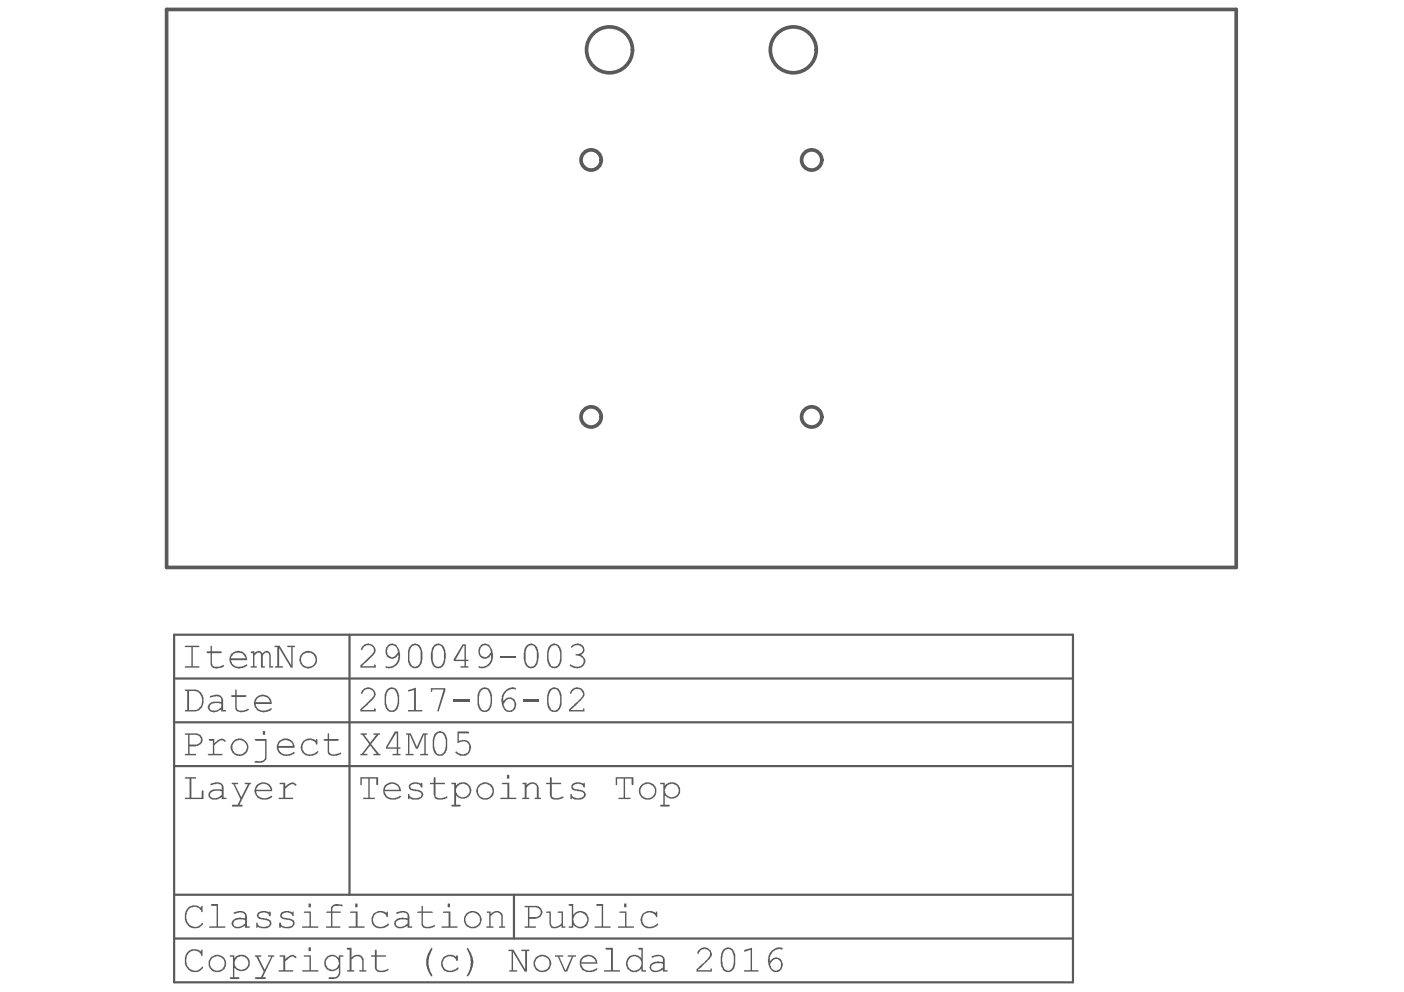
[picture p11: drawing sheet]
<svg xmlns="http://www.w3.org/2000/svg" width="297mm" height="210mm" viewBox="0 0 297 210" stroke-linecap="round" stroke-linejoin="round" font-family="sans-serif">
<path d="M36.8 134.3h190.2v73.6h-190.2zM73.9 134.3v55M36.8 152.8h190.2M36.8 143.6h190.2M36.8 162.1h190.2M36.8 198.6h190.2M36.8 189.3h190.2M108.7 189.3v9.3" fill="none" stroke="#5a5a5a" stroke-width=".46"/>
<g fill="#5a5a5a">
<path d="M39.1 164.6l2.4-.1-.1 .2h-.9v4.1h2.2v-1.4l.1-.2h.2l.1 1.9h-4l.1-.3h.9v-4.1h-1z"/>
<path d="M49 165.7h1.4v.2h-.7l1.4 2.8 1.3-2.8h-.6v-.2h1.3v.2h-.3l-2.1 4.4 .7 .1v.2l-.2 .1h-2.1l-.1-.2 .2-.2h1.1l.6-1.2-1.5-3.2h-.3z"/>
<path d="M59.2 165.6h1.1v.9a1.77 1.77 0 0 1 1.9-.9 .44 .44 0 0 1 .4 .6h-.1a1.04 1.04 0 0 0-1.7 .3l-.5 .4v1.9h1.6l.1 .2-3 .1v-.3h.9v-2.9h-.7z"/>
<path d="M49.8 145.9l.3 .1v1.1l2 .1-.2 .3h-1.8v2.3a1.14 1.14 0 0 0 1.7 .4l.6-.3a.21 .21 0 0 1 .2 .3 .21 .21 0 0 1-.3 .1 1.95 1.95 0 0 1-2.4-.1l-.1-2.7-.9-.1 .1-.3h.8z"/>
<path d="M39.2 136.6l3 .1v.2h-1.4v4.1h1.4v.3h-3.1l.1-.3h1.3v-4.1h-1.4z"/>
<path d="M44.5 136.7h.3v1.1l2.1 .1-.1 .3h-2v2.3a1.05 1.05 0 0 0 1.4 .6l1.1-.4a.4 .4 0 0 1 0 .4 .4 .4 0 0 1-.4 .2h-.1a1.96 1.96 0 0 1-2.1-.2l-.2-.5v-2.4h-.7l-.1-.2 .1-.2h.7z"/>
<path d="M53 137.9l.8-.1v.4a.92 .92 0 0 1 .9-.5 .92 .92 0 0 1 .8 .6 1.08 1.08 0 0 1 1.6-.3l.2 .5v2.5h.5v.3h-.8v-2.6a.63 .63 0 0 0-.5-.6 .63 .63 0 0 0-.7 .3l-.2 .3v2.3h.4v.3h-.8v-2.6a.61 .61 0 0 0-.5-.6 .61 .61 0 0 0-.7 .4l-.2 .2v2.3h.5l.1 .2-1.4 .1v-.3h.5v-2.8h-.4z"/>
<path d="M58.1 136.6h1.1l2.4 4.2v-3.9h-.8l-.1-.2h1.7v.2h-.5v4.4h-.4l-2.4-4.2v3.9h.7v.3h-1.6l.1-.3h.4v-4.1h-.6z"/>
<path d="M76.3 155.2h1.3v.3h-.6l1.3 1.7 1.3-1.7h-.6l.1-.3h1.3v.3h-.3l-1.6 1.9 1.7 2.1h.3v.3h-1.5v-.3h.7l-1.4-1.8-1.4 1.8h.8v.3h-1.5v-.3h.3l1.6-2.1-1.5-1.9-.4-.1z"/>
<path d="M85.9 155.2h1l1.3 2.8 1.3-2.8h1v.3h-.4v4h.5v.3h-1.7l.1-.3h.8v-4l-1.4 2.9h-.4l-1.4-2.9v4h.9v.3h-1.7v-.3h.5v-4h-.4z"/>
<path d="M96.8 154.8l2.5 .1v.3h-2.2v1.6a1.87 1.87 0 0 1 2.2 .3l.1 .1a1.63 1.63 0 0 1 0 1.9v.1a1.95 1.95 0 0 1-3.1-.1l.4-.1 .2 .2a1.44 1.44 0 0 0 1.9 .1 1.56 1.56 0 0 0-.1-2.3l-.7-.1-1.2 .3z"/>
<path d="M76.5 146.1a1.67 1.67 0 0 1 1.8-.5 1.67 1.67 0 0 1 1.2 1.4 3.1 3.1 0 0 1-1.2 1.6l-1.8 1.6h2.6l.2-.3 .2 .1v.5h-3.3a1.26 1.26 0 0 1 .8-1.1l1.3-1.2a1.88 1.88 0 0 0 .8-1.6 1.31 1.31 0 0 0-1.3-.8 1.31 1.31 0 0 0-1.2 1l-.3-.1z"/>
<path d="M86.3 146l1.7-.5v4.7h1.3v.3h-3v-.3h1.3v-4.2l-1.1 .3h-.2z"/>
<path d="M91.2 145.6h3v.5l-1.4 4.4h-.3v-.2l1.3-4.4h-2.3v.4l-.3 .1z"/>
<path d="M95.9 148h3.5v.5h-3.5z"/>
<path d="M110.7 148h3.4v.5h-3.4z"/>
<path d="M121 145.9a1.53 1.53 0 0 1 1.8-.3 1.53 1.53 0 0 1 .7 1.8l-.6 .9-2.1 1.9h2.6v-.3h.1l.1 .6h-3.2v-.5l2.1-1.8a1.32 1.32 0 0 0 .5-2.1 1.33 1.33 0 0 0-2.2 .7h-.2v-.3z"/>
<path d="M76.6 136.7a1.58 1.58 0 0 1 2-.4 1.58 1.58 0 0 1 .8 1.8l-2.9 2.9h2.6l.2-.4 .2 .2v.5h-3.3a1.26 1.26 0 0 1 .8-1.2l1.3-1.2a1.88 1.88 0 0 0 .8-1.6 1.31 1.31 0 0 0-1.3-.8 1.31 1.31 0 0 0-1.2 1l-.3-.1z"/>
<path d="M44.5 165.8l.2-.1a2.27 2.27 0 0 1 2.5 .4l.1 2.7h.6v.3h-1v-.5a2.02 2.02 0 0 1-2.6 .3 1.2 1.2 0 0 1 0-1.3 1.2 1.2 0 0 1 1.1-.6l1.5 .1v-.6a.54 .54 0 0 0-.7-.6h-1a.48 .48 0 0 1-.8 0zM44.5 167.8a.89 .89 0 0 0 .4 1 .89 .89 0 0 0 1 0l.4-.1 .6-.5v-.8h-.3a2.18 2.18 0 0 0-2.1 .4z"/>
<path d="M54.1 166.3a1.91 1.91 0 0 1 2.1-.7 1.91 1.91 0 0 1 1.4 1.8h-3.4a.98 .98 0 0 0 .6 1.1 2.08 2.08 0 0 0 2.6-.1 .25 .25 0 0 1 .2 .3 .25 .25 0 0 1-.3 .2 2.68 2.68 0 0 1-3-.3 1.85 1.85 0 0 1-.2-2.3zM54.6 166.3l-.4 .8h3.1a1.56 1.56 0 0 0-1.1-1.2 1.56 1.56 0 0 0-1.6 .4z"/>
<path d="M39.1 146l2.1-.1a2.02 2.02 0 0 1 1.9 2.1v.5a1.98 1.98 0 0 1-1.9 2h-2.1l.1-.3h.4v-4h-.5zM40 146.2v4h1.2a1.92 1.92 0 0 0 1.6-1.6l-.1-.8a1.72 1.72 0 0 0-1.5-1.6z"/>
<path d="M44.3 147.4h.1a2.08 2.08 0 0 1 2.6 .1l.2 .5v2.2h.6v.3h-1v-.5a2.01 2.01 0 0 1-2.5 .4 1.09 1.09 0 0 1-.2-1.1 1.09 1.09 0 0 1 .9-.7h1.8v-.7a1.22 1.22 0 0 0-1.5-.5l-.7 .2h-.2zM44.6 149.1a.78 .78 0 0 0-.1 1 .78 .78 0 0 0 1 .2l.7-.2 .6-.4v-.8h-.3a2.48 2.48 0 0 0-1.9 .2z"/>
<path d="M54.1 147.7a1.92 1.92 0 0 1 2.1-.5 1.92 1.92 0 0 1 1.3 1.8h-3.5a1.89 1.89 0 0 0 3.1 .9h.2a.25 .25 0 0 1 .2 .2 .25 .25 0 0 1-.3 .2l-.1 .1a2.74 2.74 0 0 1-2.9-.4 1.78 1.78 0 0 1-.1-2.3zM54.4 147.8l-.4 .8h3.2a1.68 1.68 0 0 0-2.8-.8z"/>
<path d="M49 138.3l.1-.1a1.97 1.97 0 0 1 2.1-.3 1.97 1.97 0 0 1 1.1 1.8l-3.4 .1a1.58 1.58 0 0 0 2.3 1.2l.5-.1a.44 .44 0 0 1 .6-.2 2.17 2.17 0 0 1-2.3 .7 2.17 2.17 0 0 1-1.5-2zM49.3 138.5l-.4 .8h3a1.65 1.65 0 0 0-2.6-.8z"/>
<path d="M63.3 139.6a1.9 1.9 0 0 1 3.8 0 1.9 1.9 0 0 1-3.8 0zM63.7 139.6a1.55 1.55 0 0 0 3.1 0 1.55 1.55 0 0 0-3.1 0z"/>
<path d="M83.6 154.8h.6v3.3h.5l-.1 .3h-.4v1.1h.5v.3h-1.6v-.3h.8v-1.1h-2.2v-.4zM83.7 155.2l-1.7 2.9h1.9v-2.9z"/>
<path d="M92 155.2a1.42 1.42 0 0 1 1.6-.4 1.42 1.42 0 0 1 .9 1.4v2.4a1.44 1.44 0 0 1-1.5 1.3 1.44 1.44 0 0 1-1.4-1.5v-1.9zM92.4 155.3l-.5 .9-.1 1.5a2.06 2.06 0 0 0 1 1.9 1.22 1.22 0 0 0 1.4-1.4l.1-1.2a1.86 1.86 0 0 0-1-1.9h-.6z"/>
<path d="M81.9 145.9a1.38 1.38 0 0 1 1.4-.4 1.38 1.38 0 0 1 .9 1.1l.2 .5v1.9a1.68 1.68 0 0 1-1.7 1.6 1.76 1.76 0 0 1-1.3-1.9v-1.7zM82.2 146.1l-.4 .7-.1 1.7a2.06 2.06 0 0 0 1 1.8 1.35 1.35 0 0 0 1.3-1.3l.1-1.3a2.81 2.81 0 0 0-.8-1.9h-.7z"/>
<path d="M101.5 145.9a1.46 1.46 0 0 1 1.6-.3 1.46 1.46 0 0 1 .9 1.4l.1 2a1.68 1.68 0 0 1-1.8 1.6 1.76 1.76 0 0 1-1.3-1.9v-1.7zM101.8 146.1l-.4 .7-.1 1.7a1.86 1.86 0 0 0 1 1.8 1.35 1.35 0 0 0 1.4-1.3l.1-1.3a2.82 2.82 0 0 0-.9-1.9h-.7z"/>
<path d="M106.6 146.5a2.27 2.27 0 0 1 2.5-.9v.3a2.15 2.15 0 0 0-2.6 2.6 1.46 1.46 0 0 1 2-.7 1.46 1.46 0 0 1 .5 2.1 1.47 1.47 0 0 1-1.6 .7 1.47 1.47 0 0 1-1.1-1.4 3.7 3.7 0 0 1 .3-2.7zM107.1 148.2l-.1 .1a1.05 1.05 0 0 0-.2 1.3 1.08 1.08 0 0 0 1.3 .7 1.08 1.08 0 0 0 .7-1.3 1.05 1.05 0 0 0-.6-1 1.05 1.05 0 0 0-1.1 .2z"/>
<path d="M116.2 145.9a1.42 1.42 0 0 1 1.6-.4 1.42 1.42 0 0 1 .9 1.4v2.5a1.44 1.44 0 0 1-1.5 1.2 1.44 1.44 0 0 1-1.4-1.4l-.1-2zM116.6 146l-.3 .4-.3 1v1.1a2.06 2.06 0 0 0 1 1.8 1.52 1.52 0 0 0 1.5-1.5v-1.1a1.86 1.86 0 0 0-1-1.9h-.6z"/>
<path d="M82 136.6a1.4 1.4 0 0 1 2.3 .7 2.95 2.95 0 0 1-.7 3.7 2.5 2.5 0 0 1-2 .3 .22 .22 0 0 1 .1-.3 .22 .22 0 0 1 .3 .1 2.03 2.03 0 0 0 2.2-2.6 1.44 1.44 0 0 1-1.9 .7 1.44 1.44 0 0 1-.6-2zM82.2 136.8a1.34 1.34 0 0 0 .4 2.1 .98 .98 0 0 0 1.3-.5 .73 .73 0 0 0 .1-1.1 1.12 1.12 0 0 0-1.8-.5z"/>
<path d="M86.8 136.6a1.46 1.46 0 0 1 1.6-.3 1.46 1.46 0 0 1 .9 1.3v2.1a1.71 1.71 0 0 1-1.5 1.8 1.97 1.97 0 0 1-1.5-2.3v-1.4l.2-.8zM87.1 136.8l-.3 .4-.2 .7v1.3a1.62 1.62 0 0 0 1.2 1.9 1.62 1.62 0 0 0 1.2-1.9v-.8a1.78 1.78 0 0 0-.9-1.9h-.5z"/>
<path d="M91.7 136.6a1.38 1.38 0 0 1 1.5-.3 1.38 1.38 0 0 1 .9 1.1l.2 .8v1.1a2.03 2.03 0 0 1-1.4 2.1h-.1a1.53 1.53 0 0 1-1.5-1.7l-.1-1.6 .2-.9zM91.9 136.9l-.3 .9v1.4a1.67 1.67 0 0 0 .9 1.9 1.19 1.19 0 0 0 1.3-1.3l.1-1.4a2.23 2.23 0 0 0-.7-1.8l-.7-.1z"/>
<path d="M97.9 136.3h.7v3.3h.5l.1 .2-.6 .1v1.1h.5v.3l-1.7-.1 .1-.2h.8v-1.1h-2.3v-.4zM98.1 136.6l-1.7 3h1.9v-3z"/>
<path d="M101.6 136.6a1.4 1.4 0 0 1 2.4 .7 2.95 2.95 0 0 1-.7 3.7 2.5 2.5 0 0 1-2.1 .3 .22 .22 0 0 1 .1-.3 .22 .22 0 0 1 .3 .1 2.03 2.03 0 0 0 2.3-2.6 1.44 1.44 0 0 1-2 .7 1.44 1.44 0 0 1-.6-2zM101.8 136.8a1.4 1.4 0 0 0 .5 2.2 .96 .96 0 0 0 1.3-.7l.2-.2a1.3 1.3 0 0 0-1.7-1.5z"/>
</g>
<path d="M105.8 139h3.3" fill="none" stroke="#5a5a5a" stroke-width=".39"/>
<g fill="#5a5a5a">
<path d="M121 136.6a1.57 1.57 0 0 1 1.6-.4 1.57 1.57 0 0 1 1 1.3l-.2 .8-.5 .3a1.4 1.4 0 0 1 .6 2.3 2.16 2.16 0 0 1-3-.2l.2-.1a1.75 1.75 0 0 0 2.8-.4 1.3 1.3 0 0 0-1.3-1.5h-.3l-.1-.3 .7-.1a.85 .85 0 0 0 .9-.7 .85 .85 0 0 0-.7-1 1.56 1.56 0 0 0-1.7 .4h-.2z"/>
<path d="M39.7 192.2a1.94 1.94 0 0 1 2.6-.2l.3 .1v-.4h.3v1.3l-.2 .1a1.61 1.61 0 0 0-1.8-1.2 1.61 1.61 0 0 0-1.4 1.6v.9a1.77 1.77 0 0 0 1.3 1.7 1.77 1.77 0 0 0 2-.8 .25 .25 0 0 1 .2 .3 .25 .25 0 0 1-.3 .2 2.09 2.09 0 0 1-2.3 .5 2.09 2.09 0 0 1-1.3-2l.1-1.3z"/>
<path d="M44.6 191.4l1.5-.1v4.7h1.6l-.1 .3-3.4-.1 .1-.2h1.5v-4.3h-1.1z"/>
<path d="M54.6 193.1a2.32 2.32 0 0 1 2.3 0l.1-.2h.2l.1 .2v.7h-.3a1.17 1.17 0 0 0-1.5-.6 .55 .55 0 0 0-.7 .2 .55 .55 0 0 0 .2 .7l.5 .1a2.28 2.28 0 0 1 1.9 .8 1.1 1.1 0 0 1-1.3 1.4h-.8l-.8-.4-.1 .3h-.2v-1.1h.2a1.32 1.32 0 0 0 1.5 .9h.3a.94 .94 0 0 0 .9-.6v-.1a.67 .67 0 0 0-.7-.7l-.6-.1a1.71 1.71 0 0 1-1.4-.6l-.1-.3z"/>
<path d="M59.5 193.2a2.13 2.13 0 0 1 2.3-.1l.1-.2h.2v.9h-.2a1.31 1.31 0 0 0-1.1-.8 1.31 1.31 0 0 0-1.2 .8l.2 .3 .4 .1a2.67 2.67 0 0 1 1.9 .5 1.1 1.1 0 0 1 0 1.2 1.1 1.1 0 0 1-1.1 .5h-.8l-.7-.4v.2l-.3 .1-.1-1 .3-.1a1.47 1.47 0 0 0 2.3 .6h.1a.66 .66 0 0 0 .1-.7 .66 .66 0 0 0-.6-.4l-.2-.1a2.28 2.28 0 0 1-1.7-.6l-.1-.4z"/>
<path d="M70.2 191.7h.1a1.96 1.96 0 0 1 2.1-.2l.1 .2-.3 .1a2.02 2.02 0 0 0-1.8 .2l-.1 .9h1.7l.1 .3h-1.8v2.8h1.7v.3l-3.1-.1 .1-.2h1v-2.8h-1v-.2l1-.1v-.9z"/>
<path d="M78.9 193.5a2.14 2.14 0 0 1 2.9-.3l.1-.3 .2 .1v1h-.2a1.51 1.51 0 0 0-2-.8 1.51 1.51 0 0 0-.9 1.9 1.51 1.51 0 0 0 2 .9h.3l.9-.6a.66 .66 0 0 1-.7 .8 1.91 1.91 0 0 1-2.9-1.3v-.8z"/>
<path d="M89.2 191.7h.3v1.2l2.1 .1v.2h-2.1v2.3a1.1 1.1 0 0 0 1.5 .5l.8-.3 .1 .1a.31 .31 0 0 1 0 .3 .31 .31 0 0 1-.3 .1 2.32 2.32 0 0 1-2.1-.1l-.3-.4v-2.5h-.9l.1-.3h.8z"/>
<path d="M103 192.9h.8v.5a1.58 1.58 0 0 1 2.5 0l.1 2.6h.5v.3h-1.3v-.3h.5v-2.1a1.03 1.03 0 0 0-.9-.9 1.03 1.03 0 0 0-1.1 .7l-.3 .1v2.2h.6v.3h-1.5v-.3h.6v-2.8h-.5z"/>
<path d="M39.6 201.5a2.17 2.17 0 0 1 3-.2v-.3h.3v1.2l-.2 .1a1.61 1.61 0 0 0-1.8-1.1 1.61 1.61 0 0 0-1.4 1.5v1a1.77 1.77 0 0 0 1.3 1.7 1.77 1.77 0 0 0 2-.8l.1-.1 .1 .2a2.03 2.03 0 0 1-2.2 1 2.03 2.03 0 0 1-1.6-1.7l-.1-1.4z"/>
<path d="M53.9 202.2h1.4l-.1 .2h-.6l1.4 2.8 1.4-2.8h-.7v-.3l1.4 .1-.1 .2h-.3l-2.1 4.4h.6l.1 .2-.2 .2-2.2-.1 .1-.3h1.2l.6-1.2-1.6-3.2h-.3z"/>
<path d="M59.2 202.1h1.1v.9a1.94 1.94 0 0 1 1.9-.9l.2 .1a.24 .24 0 0 1 .3 .3 .24 .24 0 0 1-.4 .1l-.1-.1a.4 .4 0 0 0-.7 0h-.2l-1 .9v1.9h1.7v.2l-3 .1v-.3h.9v-2.9h-.7z"/>
<path d="M73.4 200.6h1v2a1.56 1.56 0 0 1 2.2-.2l.3 .5v2.4h.6l-.1 .3h-1.4l-.1-.2 .7-.1v-2.1a1.08 1.08 0 0 0-.8-.9 1.08 1.08 0 0 0-1.1 .5l-.3 .2v2.3h.6v.2l-1.5 .1v-.3h.5v-4.3h-.5z"/>
<path d="M79.3 201.1h.4v1h2v.3h-2v2.3a.96 .96 0 0 0 1.5 .6l.6-.1 .2-.2h.2v.3a2.48 2.48 0 0 1-2.6 .1l-.3-.5v-2.5h-.8v-.3h.8z"/>
<path d="M91.2 200.7l.3-.1-.1 .5a5 5 0 0 0 .1 5.3v.2h-.3l-.3-.6a3.9 3.9 0 0 1-.7-2.4v-.6a4.8 4.8 0 0 1 1-2.2z"/>
<path d="M93.7 202.6l.1-.1a2.22 2.22 0 0 1 2.7-.1l.1-.3h.2l.1 1.1a.25 .25 0 0 1-.4 .1 .25 .25 0 0 1 0-.4 1.58 1.58 0 0 0-2.8 .5 1.58 1.58 0 0 0 .7 1.7 1.58 1.58 0 0 0 1.8 0l.8-.4a.54 .54 0 0 1-.5 .7 2.41 2.41 0 0 1-2.8-.3 2.12 2.12 0 0 1 0-2.5z"/>
<path d="M98.9 200.6l.4 .3v.2a4.2 4.2 0 0 1-.2 5.4l-.3 .1v-.2a5.6 5.6 0 0 0 0-5.7z"/>
<path d="M107.5 201.1l1.1-.1 2.5 4.1v-3.9h-.8v-.2h1.7l-.1 .2h-.4v4.4h-.5l-2.5-4.2v3.9h.9v.2l-1.7 .1v-.3h.5v-4.1h-.7z"/>
<path d="M117.4 202.1l1.8 .1-.1 .2h-.8l1.3 2.9 1.4-2.9h-.9v-.2l1.8-.1v.3h-.6l-1.3 3.2h-.6l-1.4-3.2h-.6z"/>
<path d="M128.1 200.7l1.6-.1v4.7h1.5v.3h-3.4v-.3h1.5v-4.3h-1l-.2-.1z"/>
<path d="M147.8 201a1.6 1.6 0 0 1 1.8-.4 1.6 1.6 0 0 1 1 1.5l-.4 .7-1.9 1.9-.7 .5 2.7 .1v-.4h.2l.1 .7h-3.2v-.5l1.9-1.9a1.58 1.58 0 0 0 .7-2.1h-.1a1.3 1.3 0 0 0-2.2 .7h-.2v-.4z"/>
<path d="M157.4 201.1l1.7-.5v4.7h1.4l-.1 .3h-3v-.3h1.4v-4.3l-1.1 .3h-.3z"/>
<path d="M44.1 156.5l1.2-.1 .1 .8a1.57 1.57 0 0 1 2.1-.7l.3 .4a.35 .35 0 0 1-.4 0 .35 .35 0 0 1-.2-.2 1.48 1.48 0 0 0-1.5 .6l-.4 .3v1.9h1.7l.1 .2-3.1 .1v-.3h1v-2.7h-.7z"/>
<path d="M64.1 156.9l.1-.1a2.03 2.03 0 0 1 2.7 0v-.4h.2l.1 1.1h-.2a1.54 1.54 0 0 0-2.8-.3 1.54 1.54 0 0 0 1.4 2.4l.8-.1 .8-.6 .2 .1a1.7 1.7 0 0 1-1.3 .9 2.1 2.1 0 0 1-2.1-.6v-.1a1.8 1.8 0 0 1 .1-2.3z"/>
<path d="M69.3 155.2h.3v1.2l2.1 .1v.2l-.2 .1h-1.9v2.2a1 1 0 0 0 1.5 .5l.9-.3a.21 .21 0 0 1 .2 .3 .21 .21 0 0 1-.3 .1 2.65 2.65 0 0 1-2.3 .1l-.3-.5v-2.4l-.9-.1 .1-.3h.8z"/>
<path d="M111.3 136.6a1.44 1.44 0 0 1 1.5-.3 1.44 1.44 0 0 1 1 1.1l.2 .8-.1 1.6a1.29 1.29 0 0 1-.6 1.2 1.32 1.32 0 0 1-1.4 .3 1.32 1.32 0 0 1-.9-1.1l-.2-.7v-1.4zM111.6 136.9l-.4 .9v1.4a1.67 1.67 0 0 0 1 1.9 1.19 1.19 0 0 0 1.3-1.3l.1-1.4a2.24 2.24 0 0 0-.7-1.8l-.7-.1z"/>
<path d="M116.2 136.6a1.44 1.44 0 0 1 1.6-.3 1.44 1.44 0 0 1 .9 1.3l.1 2.2a1.68 1.68 0 0 1-1.6 1.7 1.97 1.97 0 0 1-1.5-2.3v-1.3zM116.6 136.7l-.3 .4-.3 1v1.1a2.06 2.06 0 0 0 1 1.9 1.52 1.52 0 0 0 1.5-1.6v-1.1a2.06 2.06 0 0 0-1-1.9z"/>
<path d="M49.4 193.2l.2-.1a1.97 1.97 0 0 1 2.5 .4l.1 2.5h.6v.3h-1v-.5a2.02 2.02 0 0 1-2.5 .3 1.17 1.17 0 0 1-.1-1.3 1.17 1.17 0 0 1 1.2-.6l.6-.1 .8 .2v-.5a1.13 1.13 0 0 0-1.4-.6l-.7 .2h-.2zM49.6 194.8a.79 .79 0 0 0-.1 1 .79 .79 0 0 0 .9 .3l.9-.2 .5-.5v-.8h-.2a2.75 2.75 0 0 0-2 .2z"/>
<path d="M65.3 191.2h.5v.8h-.5zM64.3 193l1.5-.1v3.1h1.6l-.1 .3-3.4-.1 .1-.2h1.5v-2.8h-1.2z"/>
<path d="M75.2 191.2h.5v.8h-.5zM74.1 193l1.6-.1v3.1h1.4v.3h-3.3v-.3h1.5v-2.8h-1.2z"/>
<path d="M83.7 193.2l.3-.2a2.3 2.3 0 0 1 2.4 .3l.2 .5v2.2h.6v.3h-1v-.5a1.87 1.87 0 0 1-2.6 .2 .99 .99 0 0 1-.2-1 .99 .99 0 0 1 .9-.7l.7-.2 1.2 .2v-.5a1.04 1.04 0 0 0-1.5-.6h-.2a.48 .48 0 0 1-.8 0zM83.9 194.8a.77 .77 0 0 0-.1 1 .77 .77 0 0 0 .9 .3l.9-.2 .6-.5v-.8h-.2a3 3 0 0 0-2.1 .2z"/>
<path d="M94.7 191.2h.5v.8h-.5zM93.7 193l1.6-.1v3.1h1.5v.3h-3.4v-.3h1.5v-2.8h-1.2z"/>
<path d="M98.7 193.3a1.88 1.88 0 0 1 2.9 .4 1.88 1.88 0 0 1-1.2 2.7 1.89 1.89 0 0 1-2-.9 1.89 1.89 0 0 1 .3-2.2zM98.5 194.6a1.52 1.52 0 0 0 3 0 1.52 1.52 0 0 0-3 0z"/>
<path d="M44.5 202.6l.1-.1a1.88 1.88 0 0 1 3 .4 1.88 1.88 0 0 1-1.2 2.8 1.9 1.9 0 0 1-2-.9 1.9 1.9 0 0 1 .1-2.2zM44.5 203.9a1.5 1.5 0 0 0 3 0 1.5 1.5 0 0 0-3 0z"/>
<path d="M48.6 202.2l1-.1v.6a1.79 1.79 0 0 1 3.1 .4 1.79 1.79 0 0 1-2 2.4l-1.1-.7v2h1l.1 .3-1.9 .1-.2-.2 .1-.2h.6v-4.4h-.6zM49.9 202.9a1.46 1.46 0 0 0 .6 2.2 1.46 1.46 0 0 0 2-1.2 1.46 1.46 0 0 0-1.6-1.6 .98 .98 0 0 0-.9 .6z"/>
<path d="M65.3 200.5h.5v.7h-.5zM64.3 202.1h1.5v3.2h1.6l-.1 .3-3.4-.1 .1-.2h1.5v-2.9h-1.2z"/>
<path d="M69.2 202.3a1.83 1.83 0 0 1 2.5 .4v-.6l1 .1-.1 .2h-.6v3.4a1.54 1.54 0 0 1-1.4 1.4h-1l-.2-.2 .2-.2h1a1 1 0 0 0 1.1-1v-1a1.72 1.72 0 0 1-2.2 .5 1.72 1.72 0 0 1-.8-2.2zM69.2 202.8a1.41 1.41 0 0 0 .5 2.2 1.41 1.41 0 0 0 2-1.1 1.41 1.41 0 0 0-1.6-1.6 .76 .76 0 0 0-.8 .5z"/>
<path d="M112.9 203.9a1.86 1.86 0 0 1 3.7 0 1.86 1.86 0 0 1-3.7 0zM113.2 203.9a1.51 1.51 0 0 0 3 0 1.51 1.51 0 0 0-3 0z"/>
<path d="M123.2 202.5a1.89 1.89 0 0 1 3.1 1l.1 .4h-3.4a1.67 1.67 0 0 0 2.2 1.4l1.1-.4a.45 .45 0 0 1-.5 .6 2.14 2.14 0 0 1-2.8-.7 1.83 1.83 0 0 1 .2-2.3zM123.5 202.7l-.5 .9h3a1.59 1.59 0 0 0-2.5-.9z"/>
<path d="M133 202.4a1.83 1.83 0 0 1 2.7 .4v-1.8h-.5l-.2-.2 .1-.2h.9v4.7h.7v.3h-1v-.7a1.8 1.8 0 0 1-2.6 .4 1.8 1.8 0 0 1-.2-2.7zM132.8 203.9a1.47 1.47 0 0 0 2.9 0 1.47 1.47 0 0 0-2.9 0z"/>
<path d="M137.9 202.3l.2-.1a2.27 2.27 0 0 1 2.4 .4l.1 2.7 .7 .1-.1 .2h-1v-.5a2.02 2.02 0 0 1-2.5 .3 1.21 1.21 0 0 1 .8-1.9l.9-.1 .8 .2v-.6a1.04 1.04 0 0 0-1.4-.6l-.9 .2zM138 204.1a.77 .77 0 0 0-.1 1 .77 .77 0 0 0 .9 .3l.6-.1 .8-.6v-.8l-1.4-.1z"/>
<path d="M153.1 200.9a1.4 1.4 0 0 1 1.5-.3 1.4 1.4 0 0 1 .8 1.2l.1 2.3a1.54 1.54 0 0 1-2 1.5h-.1a1.78 1.78 0 0 1-.8-1.4l-.1-1.9 .1-.6zM153.4 201.1l-.5 .8-.1 1.6a2.8 2.8 0 0 0 .8 1.8 1.24 1.24 0 0 0 1.6-1.3v-1.9a1.27 1.27 0 0 0-.9-1.2l-.3-.1z"/>
<path d="M163.3 201.1a2.03 2.03 0 0 1 2.2-.5 .21 .21 0 0 1 0 .3 .21 .21 0 0 1-.3 0 2.13 2.13 0 0 0-2.3 2.5v.1a1.51 1.51 0 0 1 2.1-.7 1.68 1.68 0 0 1-.7 2.9 .86 .86 0 0 1-1-.3 3.1 3.1 0 0 1 0-4.3zM163.4 203.2l-.1 .1a1.16 1.16 0 0 0 .1 1.7 1.16 1.16 0 0 0 1.7-.2 1.26 1.26 0 0 0-1.2-1.9z"/>
<path d="M39.1 155.3l2.2-.1a1.34 1.34 0 0 1 1.5 .7 1.34 1.34 0 0 1-.4 1.6l-1 .4h-1.3v1.6h1.4v.3h-2.4l.1-.3h.6v-4h-.7zM40.1 155.5v2h1.1a1.05 1.05 0 0 0 1.3-.9 1.05 1.05 0 0 0-1.2-1.1z"/>
<path d="M48.8 158.2a1.86 1.86 0 0 1 3.7 0 1.86 1.86 0 0 1-3.7 0zM49.6 157.1a1.53 1.53 0 0 0 .2 2.3 1.53 1.53 0 0 0 2.2-.6 1.53 1.53 0 0 0-.9-2.1h-.9z"/>
<path d="M55.6 154.7h.5v.8h-.5zM53.9 156.4h2.5v3.7a1.33 1.33 0 0 1-1.3 1.3h-1.2l-.1-.2 .3-.2 1.1 .1 .4-.2a.7 .7 0 0 0 .5-.8v-3.3h-2l-.2-.1z"/>
<path d="M59 156.9a2.11 2.11 0 0 1 2.2-.4 1.73 1.73 0 0 1 1.1 1.3v.4h-3.4a1.89 1.89 0 0 0 3 1 .23 .23 0 0 1 .3-.1 .23 .23 0 0 1 .2 .2 .23 .23 0 0 1-.3 .2 2.22 2.22 0 0 1-3.4-.9l-.1-.9zM59.3 157.1l-.4 .7h3.1a1.63 1.63 0 0 0-2.7-.7z"/>
</g>
<g fill="none" stroke="#5a5a5a" stroke-width=".78">
<circle cx="129" cy="10.5" r="4.9"/>
<circle cx="167.8" cy="10.5" r="4.9"/>
<circle cx="125.1" cy="33.8" r="2.14"/>
<circle cx="171.7" cy="33.8" r="2.14"/>
<circle cx="125.1" cy="88.2" r="2.14"/>
<circle cx="171.7" cy="88.2" r="2.14"/>
</g>
<g fill="#5a5a5a">
<path d="M115.5 193l1-.1v2.4a.88 .88 0 0 0 .6 .8 .88 .88 0 0 0 .9-.2l.8-.6v-2.1h-.8v-.3h1.1v3.1h.5v.3h-.8v-.5a1.87 1.87 0 0 1-2.3 .4l-.3-.7v-2.3h-.7z"/>
<path d="M126.1 191.4l1.5-.1v4.7h1.6v.3h-3.4v-.3h1.5v-4.3h-1l-.2-.1z"/>
<path d="M135.9 193.5a2.18 2.18 0 0 1 2.9-.3v-.3l.3 .1v.9a.35 .35 0 0 1-.4 0 .35 .35 0 0 1-.1-.3 1.55 1.55 0 0 0-2.7 .7 1.55 1.55 0 0 0 2.2 1.7l.8-.4 .1-.2a.25 .25 0 0 1 .3 .3 .25 .25 0 0 1-.3 .2 2.46 2.46 0 0 1-3 0 1.93 1.93 0 0 1-.1-2.4z"/>
<path d="M76.2 164.5h3.8l-.1 1.6-.3-.1v-1.3h-1.4v4.1h1.1v.3h-2.5v-.3h1.1v-4.1h-1.4v1.4h-.3z"/>
<path d="M86.6 166a2.08 2.08 0 0 1 2.5-.2v-.2l.3 .1v.7a.21 .21 0 0 1-.3 .2 .21 .21 0 0 1-.1-.3 1.44 1.44 0 0 0-2.2 0 .91 .91 0 0 0 1.2 .7 2.08 2.08 0 0 1 1.6 1 1.48 1.48 0 0 1-2 1.2h-.4l-.6-.4v.3h-.3v-1.1h.2a1.32 1.32 0 0 0 1.9 .8 .65 .65 0 0 0 .8-.6 .65 .65 0 0 0-.7-.7l-.1-.1a1.94 1.94 0 0 1-1.9-.7l-.1-.3z"/>
<path d="M91.8 164.5l.3 .1v1h2l.1 .2-2.1 .1v2.3a.96 .96 0 0 0 1.5 .6l.9-.3a.29 .29 0 0 1 .1 .4 .29 .29 0 0 1-.4 .1 2.54 2.54 0 0 1-2.2-.1l-.3-.7v-2.3h-.7l.1-.3h.6z"/>
<path d="M110.5 165.7l.9-.1v.5a1.41 1.41 0 0 1 1.5-.6 1.41 1.41 0 0 1 1.1 1.1v2.2h.4v.3l-1.3-.1 .1-.2h.4v-2.1a1 1 0 0 0-.8-.9 1 1 0 0 0-1.1 .5l-.3 .3v2.2h.5l.1 .2-1.5 .1v-.3h.5v-2.9h-.5z"/>
<path d="M116.3 164.6l.3-.1 .1 .1v1l2 .1v.2h-2v2.3a.95 .95 0 0 0 1.3 .7l1.1-.4a.33 .33 0 0 1 0 .4 .33 .33 0 0 1-.4 .1 2.47 2.47 0 0 1-2.2-.1l-.2-.5v-2.5h-.8v-.3h.8z"/>
<path d="M121 166a2.08 2.08 0 0 1 2.5-.2v-.2l.2 .1v.9h-.2a1.32 1.32 0 0 0-1.1-.8 1.32 1.32 0 0 0-1.2 .7 1.26 1.26 0 0 0 1.2 .5 1.55 1.55 0 0 1 1.5 1.3l-.1 .1a1.38 1.38 0 0 1-1.5 .8h-.6l-.7-.4v.3h-.3v-1.1h.2a1.56 1.56 0 0 0 2.4 .7l.2-.3a.69 .69 0 0 0-.7-1h-.5a1.44 1.44 0 0 1-1.4-.7z"/>
<path d="M130.3 164.5h3.7l-.1 1.6-.3-.1v-1.3h-1.4v4.1h1.1v.3h-2.4v-.3h1v-4.1h-1.3v1.4h-.3z"/>
<path d="M111 191.7h2.2a1.34 1.34 0 0 1 1.6 1.2 1.34 1.34 0 0 1-1.4 1.4l-1.4 .1v1.6h1.4v.3h-2.4v-.3h.7v-4h-.7zM112 192v2h1.1a1.06 1.06 0 0 0 1.1-.5 1.06 1.06 0 0 0-.1-1.2l-.7-.3z"/>
<path d="M120.3 191.4l1-.1v2.3a1.8 1.8 0 0 1 2.7-.4 1.8 1.8 0 0 1 0 2.7 1.8 1.8 0 0 1-2.7-.3v.7l-1-.1 .1-.2h.6v-4.3h-.5l-.2-.1zM121.6 193.7v.1a1.46 1.46 0 0 0 .3 2 1.46 1.46 0 0 0 2-.3 1.46 1.46 0 0 0-.3-2 1.34 1.34 0 0 0-2 .2z"/>
<path d="M132 191.2h.5v.8h-.5zM131.1 193l1.4-.1v3.1h1.6l-.1 .3-3.3-.1 .1-.2h1.4v-2.8h-1.1z"/>
<path d="M81.6 166a1.92 1.92 0 0 1 2.1-.4 1.92 1.92 0 0 1 1.1 1.8h-3.4a1.85 1.85 0 0 0 2.5 1.4l.6-.4 .3 .1a2.32 2.32 0 0 1-2.7 .5 1.85 1.85 0 0 1-.5-3zM81.8 166.3l-.4 .8h3a1.58 1.58 0 0 0-2.6-.8z"/>
<path d="M95.5 165.6h1v.6a1.75 1.75 0 0 1 2.3-.5 1.75 1.75 0 0 1 .7 2.3 1.75 1.75 0 0 1-2.3 .8l-.7-.5v2h.8a.2 .2 0 0 1 .2 .2 .2 .2 0 0 1-.2 .2l-1.8-.1 .1-.3h.5v-4.4h-.6zM96.5 167.3a1.45 1.45 0 0 0 2.9 0 1.45 1.45 0 0 0-2.9 0z"/>
<path d="M101.3 166a1.89 1.89 0 0 1 2.1-.3 1.89 1.89 0 0 1 1.1 1.7 1.31 1.31 0 0 1-.5 1.3 1.88 1.88 0 0 1-2.7 0 1.88 1.88 0 0 1 0-2.7zM101.5 166.3a1.54 1.54 0 0 0 .6 2.5 1.54 1.54 0 0 0 2.1-1.4 1.43 1.43 0 0 0-1.9-1.5z"/>
<path d="M107.3 164h.4v.7h-.4zM106.2 165.7l1.5-.1v3.2h1.5v.3h-3.3v-.3h1.5v-2.9h-1.2z"/>
<path d="M135.1 167.4a1.9 1.9 0 0 1 3.8 0 1.9 1.9 0 0 1-3.8 0zM135.5 167.4a1.55 1.55 0 0 0 3.1 0 1.55 1.55 0 0 0-3.1 0z"/>
<path d="M139.6 165.7l1-.1 .1 .6a1.75 1.75 0 0 1 2.5-.3 1.75 1.75 0 0 1 .3 2.5 1.75 1.75 0 0 1-2.6 .1l-.3-.2v2h.9l.2 .1v.2l-2 .1-.1-.3 .7-.1v-4.4h-.7zM140.9 166.4a1.45 1.45 0 0 0 .4 2 1.45 1.45 0 0 0 2-.3 1.45 1.45 0 0 0-.3-2 1.75 1.75 0 0 0-2.1 .3z"/>
</g>
<path d="M35.2 2h226.3v118.1h-226.3z" fill="none" stroke="#5a5a5a" stroke-width=".78"/>
</svg>
